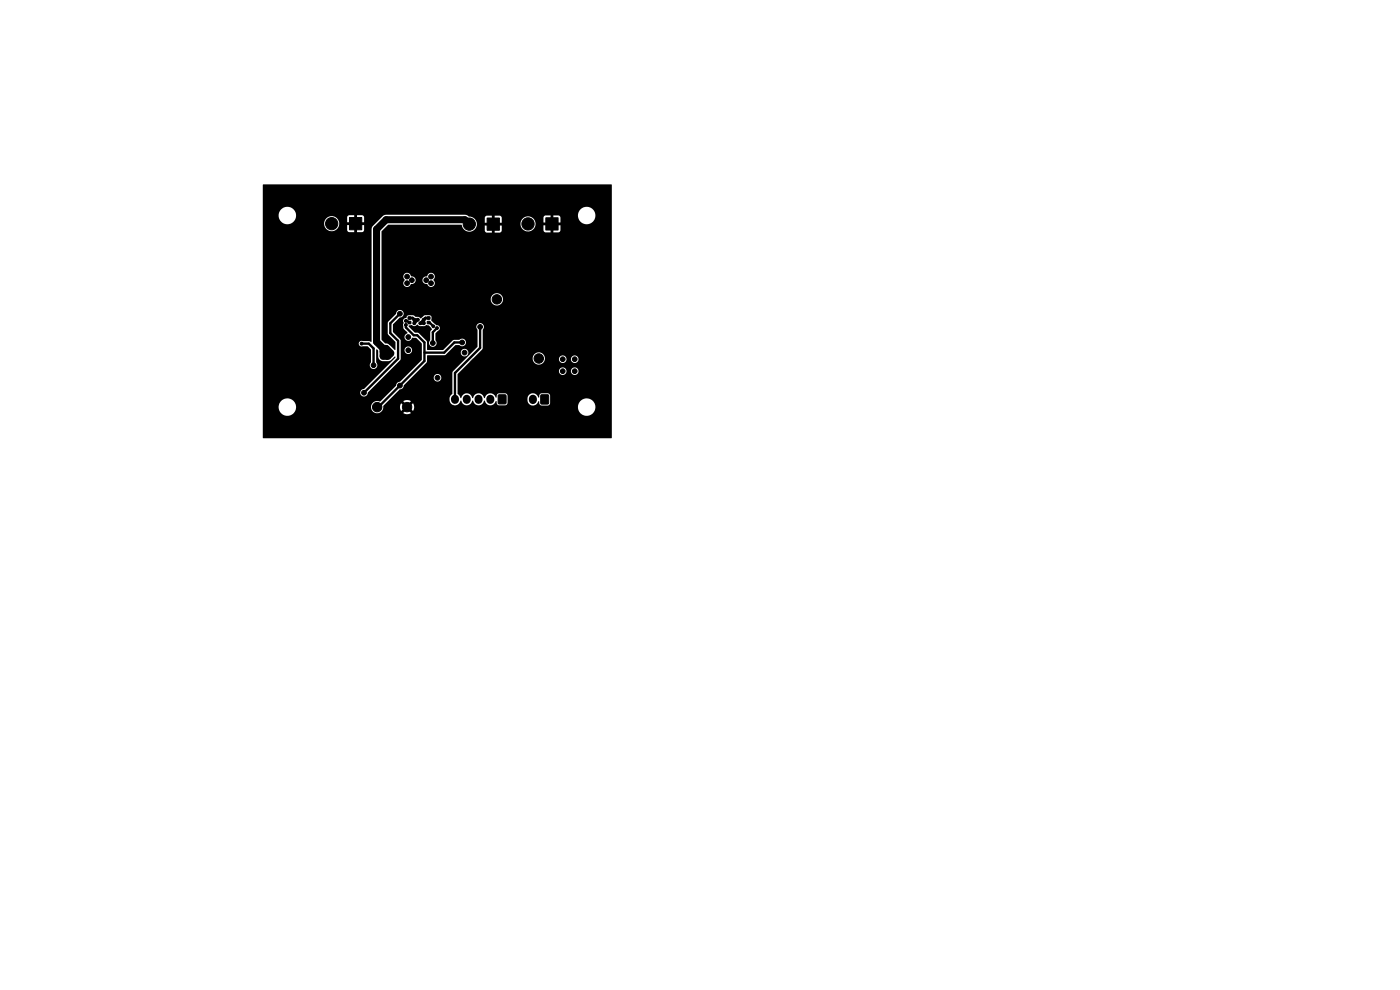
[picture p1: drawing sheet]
<svg xmlns="http://www.w3.org/2000/svg" width="297mm" height="210mm" viewBox="0 0 297 210" stroke-linecap="round" stroke-linejoin="round" font-family="sans-serif">
<g fill="#000" stroke="#000" stroke-width=".21">
<path d="M74.1 46.1h2.6v2.6h-2.6zM103.3 46.2h2.6v2.6h-2.6zM115.8 46.2h2.6v2.6h-2.6zM86.6 68.2h.5v.5h-.5zM86.6 67.2h.5v.5h-.5zM90.7 67.2h.5v.5h-.5zM90.7 68.2h.5v.5h-.5zM105.7 83.8h1.6v1.8h-1.6zM114.8 83.8h1.5v1.9h-1.5z"/>
<circle cx="70.4" cy="47.4" r="1.3"/>
<circle cx="81.3" cy="43.2" r=".5"/>
<circle cx="83.8" cy="43.2" r=".5"/>
<circle cx="86.4" cy="58.7" r=".5"/>
<circle cx="86.4" cy="50.8" r=".5"/>
<circle cx="86.4" cy="43.2" r=".5"/>
<circle cx="87.4" cy="59.4" r=".5"/>
<circle cx="88.9" cy="43.2" r=".5"/>
<circle cx="88.9" cy="50.8" r=".5"/>
<circle cx="90.4" cy="59.4" r=".5"/>
<circle cx="91.4" cy="58.7" r=".5"/>
<circle cx="91.4" cy="43.2" r=".5"/>
<circle cx="91.4" cy="50.8" r=".5"/>
<circle cx="94" cy="43.2" r=".5"/>
<circle cx="99.1" cy="55.9" r=".5"/>
<circle cx="99.1" cy="58.4" r=".5"/>
<circle cx="99.6" cy="47.5" r="1.3"/>
<circle cx="101.6" cy="58.4" r=".5"/>
<circle cx="101.6" cy="55.9" r=".5"/>
<circle cx="104.1" cy="58.4" r=".5"/>
<circle cx="104.1" cy="55.9" r=".5"/>
<circle cx="106.7" cy="55.9" r=".5"/>
<circle cx="106.7" cy="58.4" r=".5"/>
<circle cx="112" cy="47.5" r="1.3"/>
<circle cx="114.3" cy="58.4" r=".5"/>
<circle cx="114.3" cy="55.9" r=".5"/>
<circle cx="116.8" cy="55.9" r=".5"/>
<circle cx="116.8" cy="58.4" r=".5"/>
<circle cx="119.4" cy="58.4" r=".5"/>
<circle cx="119.4" cy="55.9" r=".5"/>
<circle cx="66" cy="73.7" r=".5"/>
<circle cx="66" cy="71.1" r=".5"/>
<circle cx="66" cy="76.2" r=".5"/>
<circle cx="66" cy="78.7" r=".5"/>
<circle cx="68.6" cy="71.1" r=".5"/>
<circle cx="68.6" cy="73.7" r=".5"/>
<circle cx="68.6" cy="78.7" r=".5"/>
<circle cx="68.6" cy="76.2" r=".5"/>
<circle cx="76.7" cy="72.9" r=".3"/>
<circle cx="79.2" cy="77.5" r=".5"/>
<circle cx="81.3" cy="74.5" r=".5"/>
<circle cx="82" cy="75.7" r=".5"/>
<circle cx="82.9" cy="72.6" r=".5"/>
<circle cx="82.9" cy="74.9" r=".5"/>
<circle cx="84.8" cy="66.5" r=".5"/>
<circle cx="86.1" cy="68.9" r=".3"/>
<circle cx="86.1" cy="68.1" r=".3"/>
<circle cx="86.4" cy="60.1" r=".5"/>
<circle cx="86.6" cy="74.3" r=".5"/>
<circle cx="86.6" cy="71.5" r=".5"/>
<circle cx="87.9" cy="68.6" r=".3"/>
<circle cx="87.9" cy="67.8" r=".3"/>
<circle cx="88.6" cy="67.8" r=".3"/>
<circle cx="89.2" cy="68.6" r=".3"/>
<circle cx="89.9" cy="67.8" r=".3"/>
<circle cx="89.9" cy="68.6" r=".3"/>
<circle cx="91.4" cy="60.1" r=".5"/>
<circle cx="91.8" cy="72.8" r=".5"/>
<circle cx="91.9" cy="69.2" r=".3"/>
<circle cx="92.7" cy="69.6" r=".3"/>
<circle cx="96.4" cy="74.8" r=".5"/>
<circle cx="98" cy="72.6" r=".5"/>
<circle cx="98.6" cy="74.8" r=".5"/>
<circle cx="101.9" cy="69.3" r=".5"/>
<circle cx="105.4" cy="63.5" r="1"/>
<circle cx="114.3" cy="76" r="1"/>
<circle cx="119.4" cy="78.7" r=".5"/>
<circle cx="119.4" cy="76.2" r=".5"/>
<circle cx="121.9" cy="78.7" r=".5"/>
<circle cx="121.9" cy="76.2" r=".5"/>
<circle cx="77.2" cy="83.3" r=".5"/>
<circle cx="80" cy="86.4" r="1"/>
<circle cx="84.8" cy="81.8" r=".5"/>
<circle cx="86.4" cy="86.4" r="1"/>
<circle cx="92.8" cy="80.1" r=".5"/>
</g>
<path d="M96.5 84.6v.2M99 84.6v.2M101.5 84.6v.2M104 84.6v.2M113.1 84.6v.3" fill="none" stroke="#000" stroke-width="1.7"/>
<path d="M86.9 67.5h.6l.4 .3M87.9 67.8h.7l-.7 .8zM90.9 67.5h-.6l-1.1 1.1h.7v-.8" fill="none" stroke="#000" stroke-width=".6"/>
<path d="M76.7 72.9h1.5l1 1v3.6M84.8 66.5l-2 2.1v2.1l1.7 1.6v3.8l-7.3 7.2M86.1 68.1h.3l.3 .3M86.1 68.9v.5l1.7 1.7h.7l1.5 1.5v4l-9.7 9.8M91.1 68.4l.8 .8M92.7 69.6l-.9 .9v2.3M98 72.6h-1.6l-2.2 2.2h-4.2M101.9 69.3v4.5l-5.4 5.3v5.6" fill="none" stroke="#000" stroke-width=".5"/>
<path d="M90.9 68.4h.2" fill="none" stroke="#000" stroke-width=".25"/>
<path d="M99.6 47.5l-1-.9h-16.7l-2 2v23.9l1.4 1.4M81.3 73.9v1.7h1l.5-.5M81.3 73.9h.6l1 1" fill="none" stroke="#000" stroke-width="1.5"/>
<path d="M55.8 39.2l73.9-.1 .1 .1-.1 53.8-73.9-.1-.1-6.7h3.4a1.85 1.85 0 0 0 1.8 2 1.85 1.85 0 0 0 1.9-1.8h15.9v.2a1.31 1.31 0 0 0 1.4 1.1 1.31 1.31 0 0 0 1.2-1.3h3.6l.2 .8 .8-.8 .4 .5-.8 .7a1.5 1.5 0 0 0 1.7 0l-.8-.7 .5-.5 .7 .8 .3-1h34.7v.3a1.85 1.85 0 0 0 2.8 1.4 1.85 1.85 0 0 0 0-3.1 1.85 1.85 0 0 0-2.8 1.4h-34.7l-.3-.7-.7 .8-.5-.4 .8-.8a1.5 1.5 0 0 0-1.7 0l.8 .8-.4 .4-.8-.8-.2 .9h-3.6v-.3l1.6-1.6h12.5v.4a1.19 1.19 0 0 0 1.1 1.1 1.19 1.19 0 0 0 1.2-1h.2a1.2 1.2 0 0 0 1.2 1 1.2 1.2 0 0 0 1.1-1h.2a1.2 1.2 0 0 0 1.2 1 1.2 1.2 0 0 0 1.1-1h.2a1.21 1.21 0 0 0 1.1 1 1.21 1.21 0 0 0 1.2-.9l.4 .8 1.6 .1 .5-.4v-1.1h4.2v.5a1.2 1.2 0 0 0 1.1 1 1.2 1.2 0 0 0 1.3-.9l.2 .6 .3 .3h1.5l.4-.4v-1.7l-.2-.3-.3-.2h-1.4a.73 .73 0 0 0-.4 .9 .4 .4 0 0 1-.5-.5 1.15 1.15 0 0 0-1.2-.3 1.15 1.15 0 0 0-.8 1h-4.2v-.6l-.3-.4-1.6-.1a.61 .61 0 0 0-.4 .8l-.2 .1a1.21 1.21 0 0 0-1.3-.9 1.21 1.21 0 0 0-1.1 1 1.51 1.51 0 0 0-1.7-.9l-.5 .3-.4 .6a1.24 1.24 0 0 0-1.2-1 1.24 1.24 0 0 0-1.2 1l-.7-.9v-4.1l.6-.7h20.9v.2a.81 .81 0 0 0 .9 .6 .81 .81 0 0 0 .7-.8h.9v.2a.81 .81 0 0 0 1.3 .5 .81 .81 0 0 0-.1-1.4 .81 .81 0 0 0-1.2 .7h-.9v-.1a.81 .81 0 0 0-.9-.7 .81 .81 0 0 0-.7 .8h-20.9l2.7-2.7h12.6a1.3 1.3 0 0 0 1.2 1.3 1.3 1.3 0 0 0 1.4-1.1h3v.2a.81 .81 0 0 0 .9 .6 .81 .81 0 0 0 .7-.8h.9v.2a.8 .8 0 0 0 1.3 .4 .8 .8 0 0 0-.1-1.3 .8 .8 0 0 0-1.2 .7h-.9v-.2a.81 .81 0 0 0-.9-.6 .81 .81 0 0 0-.7 .8h-3v-.2a1.31 1.31 0 0 0-1.3-1.3 1.31 1.31 0 0 0-1.3 1.3h-12.6l2-2v-4a.82 .82 0 0 0 0-1.2 .82 .82 0 0 0-1.1 0 .82 .82 0 0 0 0 1.2v3.6l-5.3 5.3v4.6l-.5 .5-.1 .5h-12.5l1.9-1.9a.87 .87 0 0 0 .9-.9l1.6-1.6h4.7a.81 .81 0 0 0 1.2 .8 .81 .81 0 0 0 .1-1.4 .81 .81 0 0 0-1.3 .5v.1h-4.7l3.2-3.2 .2-1.5h3.6l.7-.6h2.7a.81 .81 0 0 0 1.2 .7 .81 .81 0 0 0 .2-1.3 .81 .81 0 0 0-1.3 .4l-.1 .2h-2.7l1.6-1.6h.8a.82 .82 0 0 0 1.2 0 .82 .82 0 0 0 0-1.1 .82 .82 0 0 0-1.2 0l-1.3 .1-2.1 2-3.3 .1-.1-.2-.1-1.8-1.6-1.6-.9-.2-1.3-1.2v-.2l.6-.2 .7 .3 .5-.4 .6 .4h.9l.4-.3 .6 .1 .6 .8-.3 .6v1.7a.82 .82 0 0 0-.1 1.2 .82 .82 0 0 0 1.2 0 .82 .82 0 0 0 0-1.2v-1.3l.5-.6a.66 .66 0 0 0 .4-.9 .66 .66 0 0 0-.8-.4l-1-.9v-.8l-.3-.3h-1.2l-.7 .7-.5-.4h-.7l-.5-.3h-1.1l-.2 .4a.8 .8 0 0 0-.7 1.3l-.1 .3 .1 .8 .8 1a.85 .85 0 0 0-.3 1.4 .85 .85 0 0 0 1.4-.5l.8 .1 1.2 1.2v3.4l-4.7 4.7a.87 .87 0 0 0-.8 .8l-3.4 3.4a1.34 1.34 0 0 0-1.9 1.2h-15.9v-.2a1.85 1.85 0 0 0-1.8-1.7 1.85 1.85 0 0 0-1.9 1.7h-3.4v-13.3h20.4l.3 .5 1.6 .1 .7 .6v2.7a.82 .82 0 0 0 0 1.2 .82 .82 0 0 0 1.1 0 .82 .82 0 0 0 0-1.2l.1-2.7 .3 .3v1.3a1.06 1.06 0 0 0 1 .9h1.4l1.1-.9h.2l-6.6 6.8a.83 .83 0 0 0-.9 .8 .83 .83 0 0 0 .8 .8 .83 .83 0 0 0 .9-.8l6.8-6.9 .1-2.1h.8a.81 .81 0 0 0 1.2 .7 .81 .81 0 0 0 .1-1.3 .81 .81 0 0 0-1.3 .4v.2h-.8v-2.2l-1.6-1.7v-1.6l1.4-1.4a.82 .82 0 0 0 .8-.9 .82 .82 0 0 0-.8-.8 .82 .82 0 0 0-.8 .9l-1.7 1.9v2.2l1.6 1.9v1.5l-.1 .1-1.2-1.1-.9-.3-.8-.7v-8.6h23.2a1.31 1.31 0 0 0 1.9 1.2 1.31 1.31 0 0 0 .2-2.2 1.31 1.31 0 0 0-2.1 .8v.2h-23.2v-4.8h4.7l.3 .7a.85 .85 0 0 0 .1 1.4 .85 .85 0 0 0 1.3-.6 .8 .8 0 0 0 .9-.8h1.4v.2a1.14 1.14 0 0 0 1.1 .7 .83 .83 0 0 0 1.3 .4 .83 .83 0 0 0-.1-1.4 .84 .84 0 0 0-.1-1.4 .84 .84 0 0 0-1.2 .7 .82 .82 0 0 0-1 .8h-1.4v-.1a.97 .97 0 0 0-1-.7 .81 .81 0 0 0-.9-.7 .81 .81 0 0 0-.7 .8h-4.7v-9.6l1.4-1.4h15.6a1.65 1.65 0 0 0 1.9 1.4 1.65 1.65 0 0 0 1.3-2l-.7-.9h2.4v1h1.3v.6h-1.3v1.2l.5 .3h1v-1.2h.6v1.2h1.1l.3-.1 .1-.3v-1.1h-1.2l.1-.3h5.1v.2a1.6 1.6 0 0 0 2.5 1.1 1.6 1.6 0 0 0 0-2.6h2.4v1h1.2v.6h-1.2v1.1l.3 .3 1.2 .1v-1.2h.6v1.2h1.1l.3-.3 .1-1.2h-1.2v-.6h1.2v-1.1l-.3-.3-1.2-.1v1.2h-.6v-1.2h-1.1l-.4 .5h-2.4a1.6 1.6 0 0 0-2.5 1.3h-5.1l-.1-.3h1.2v-1.1l-.3-.3-1.2-.1v1.3h-.6v-1.3l-1.1 .1-.4 .4h-2.4l-1-.3-.5-.3h23.7a1.85 1.85 0 0 0 2.6 1.8 1.85 1.85 0 0 0 .4-3.1 1.85 1.85 0 0 0-3 1.1v.2h-40.8l-.4 .1-2.3 2.3-.3 .5v23.9l-.1 .1-.4-.2h-1.3a.61 .61 0 0 0-.9 .6h-20.4v-27.3h3.4v.2a1.85 1.85 0 0 0 2.5 1.6h7.2v.3a1.6 1.6 0 0 0 2.4 1.1 1.6 1.6 0 0 0 0-2.7h2.4v1h1.3v.6h-1.3v1.2l.3 .3h1.2v-1.2h.6v1.2h1.2l.3-.2v-1.3h-1.2v-.6h1.2v-1.1l-.2-.3-1.3-.1v1.3h-.6v-1.3l-1.1 .1-.4 .4h-2.4a1.6 1.6 0 0 0-2.4 1.3h-7.2h.2a1.85 1.85 0 0 0 .2-3.2 1.85 1.85 0 0 0-2.9 1.4h-3.4z" fill="#000"/>
</svg>
